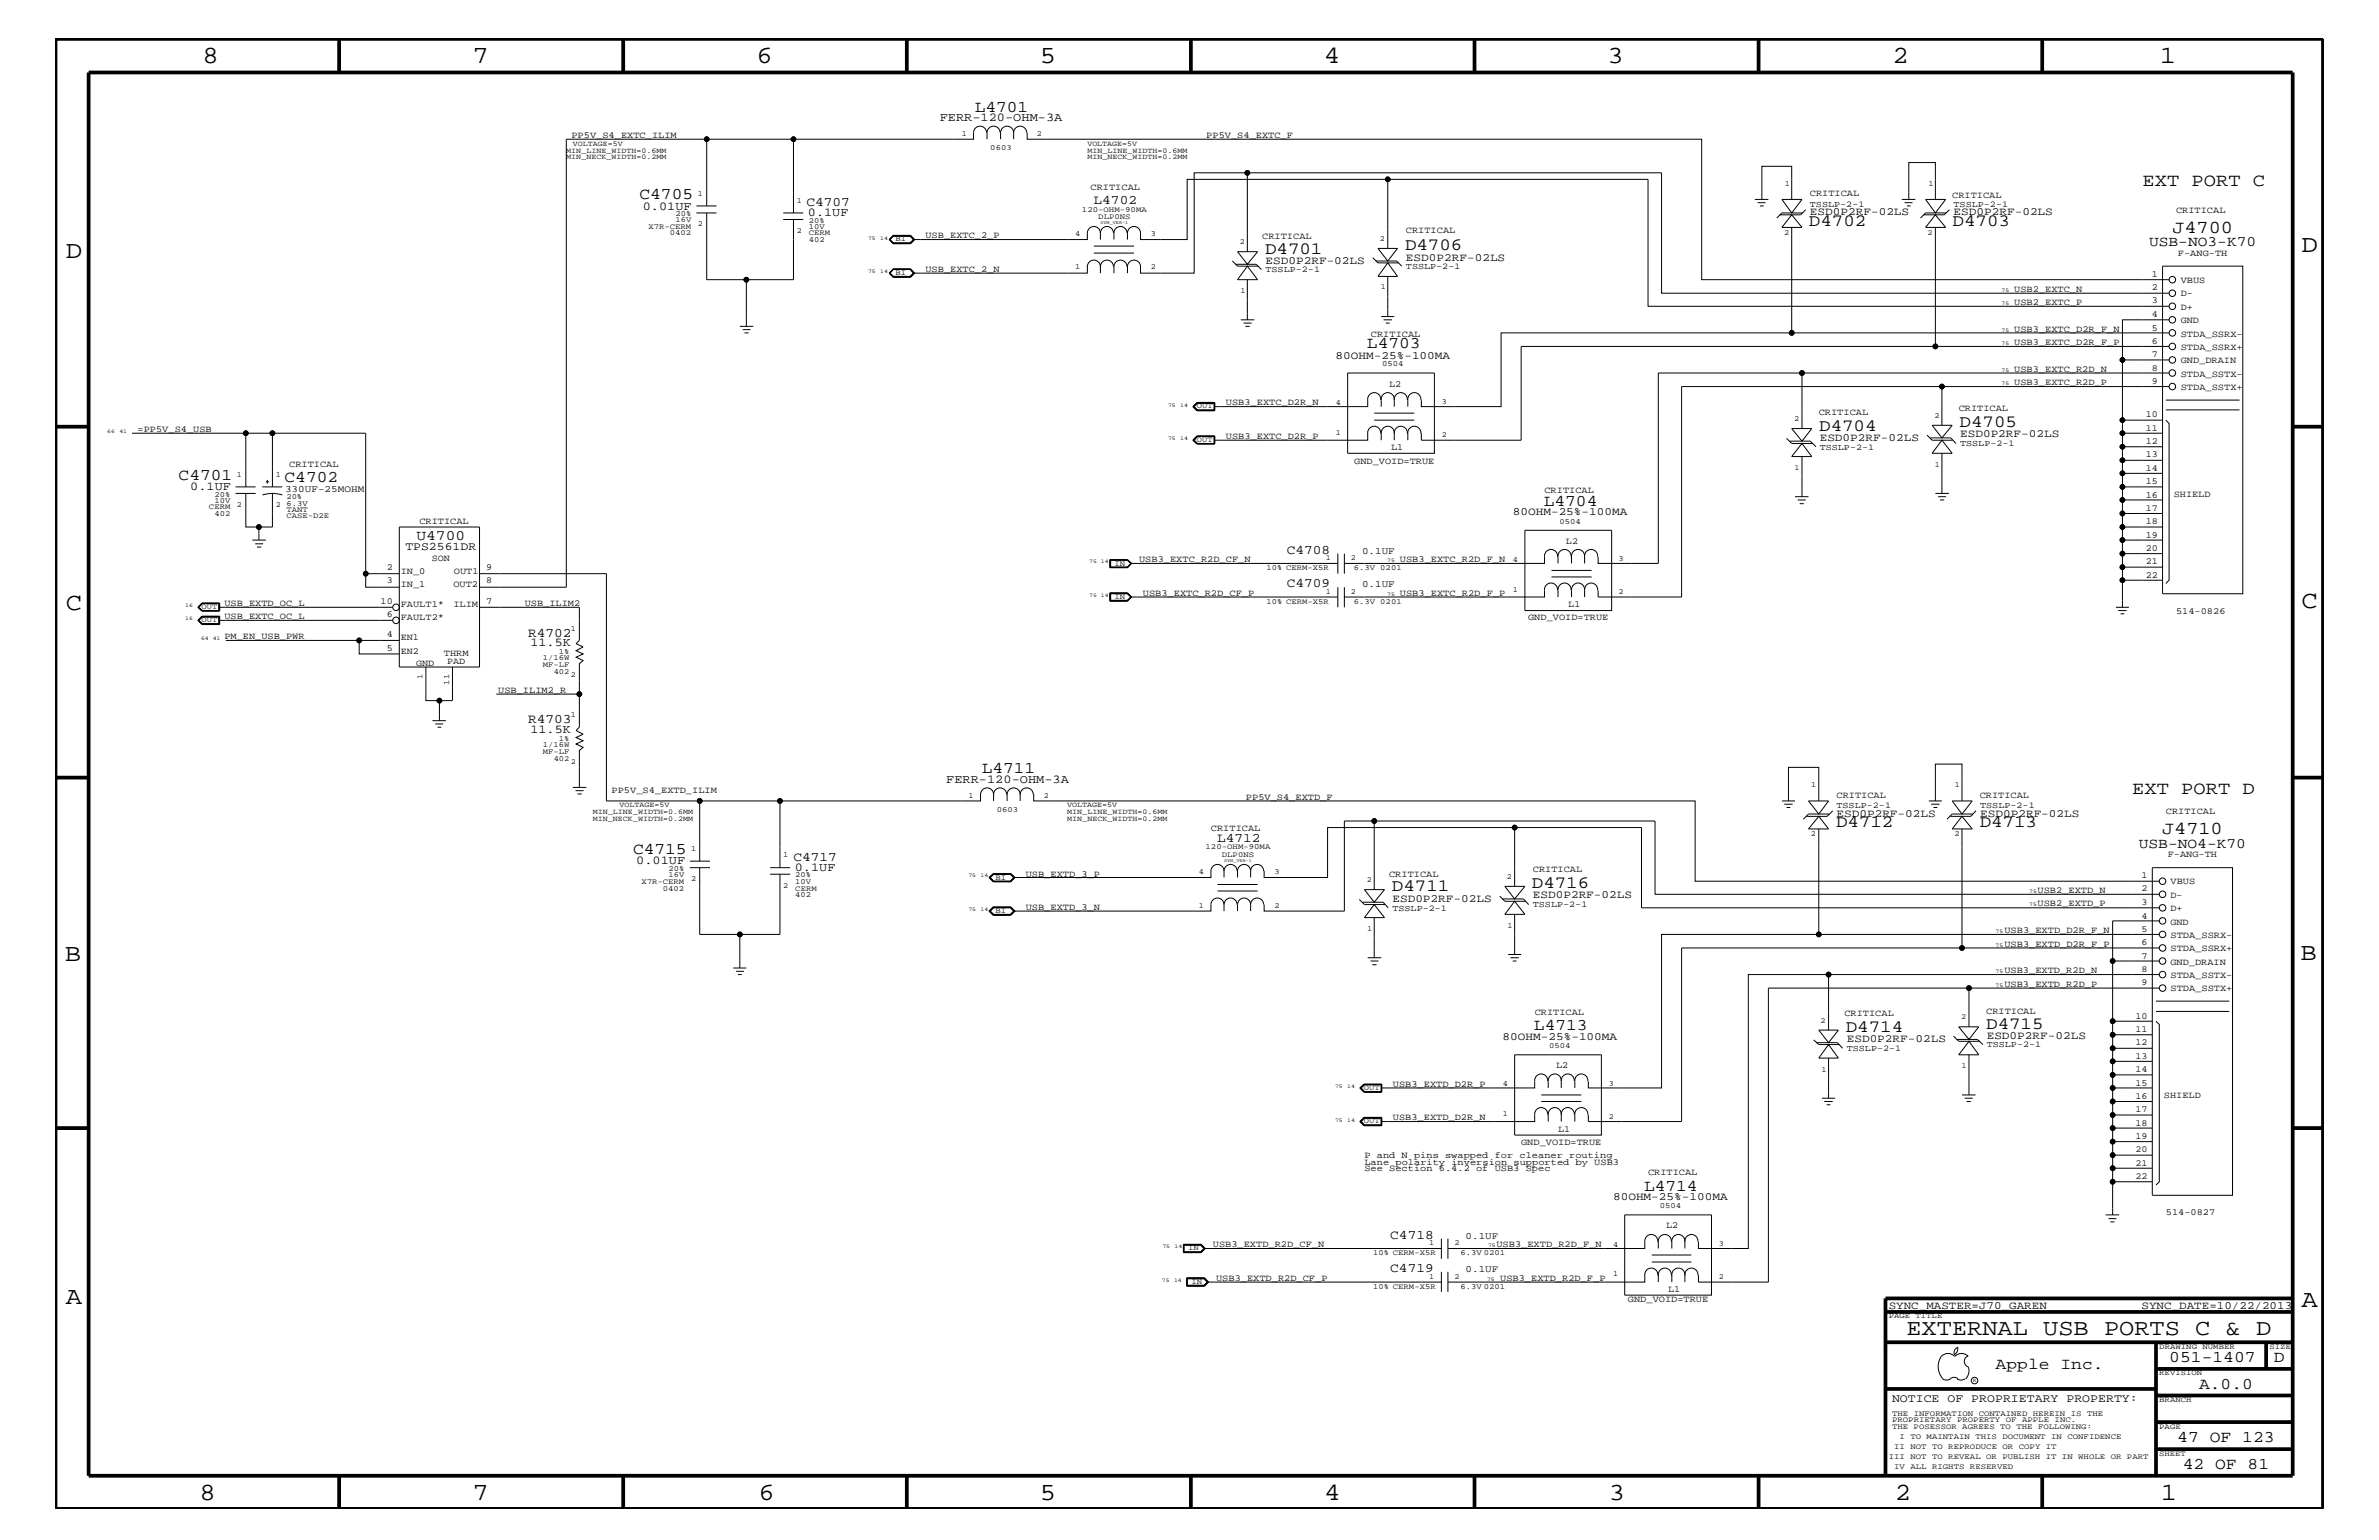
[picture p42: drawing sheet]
<svg xmlns="http://www.w3.org/2000/svg" width="432mm" height="279mm" viewBox="0 0 432 279" stroke-linecap="round" stroke-linejoin="round" font-family="sans-serif">
<defs><g id="words">
<g font-size="4.5">
<text x="36.7" y="11.5">8</text>
<text x="85.8" y="11.5">7</text>
<text x="137.3" y="11.5">6</text>
<text x="188.7" y="11.5">5</text>
<text x="240.3" y="11.5">4</text>
<text x="291.8" y="11.5">3</text>
<text x="343.5" y="11.5">2</text>
<text x="392" y="11.5">1</text>
<text x="11.9" y="46.8">D</text>
<text x="417.7" y="45.7">D</text>
<text x="11.9" y="110.6">C</text>
<text x="417.7" y="110.3">C</text>
<text x="11.8" y="174.3">B</text>
<text x="417.6" y="174.2">B</text>
<text x="11.9" y="236.7">A</text>
<text x="417.7" y="237.1">A</text>
<text x="36.2" y="272.1">8</text>
<text x="85.8" y="272.1">7</text>
<text x="137.7" y="272.1">6</text>
<text x="188.7" y="272.1">5</text>
<text x="240.4" y="272.1">4</text>
<text x="292" y="272.1">3</text>
<text x="343.9" y="272.1">2</text>
<text x="392.2" y="272.1">1</text>
</g>
<text font-size="4.1" x="346" y="242.3">EXTERNAL USB PORTS C &amp; D</text>
<g font-size="3.3">
<text x="388.9" y="33.7">EXT PORT C</text>
<text x="394.3" y="42.3">J4700</text>
<text x="387" y="144">EXT PORT D</text>
<text x="392.4" y="151.3">J4710</text>
</g>
<g font-size="3.1">
<text x="328.3" y="40.9">D4702</text>
<text x="354.4" y="40.9">D4703</text>
<text x="229.6" y="46">D4701</text>
<text x="255" y="45.4">D4706</text>
<text x="355.7" y="77.5">D4705</text>
<text x="330.2" y="78.2">D4704</text>
<text x="333.2" y="150.1">D4712</text>
<text x="359.3" y="150.1">D4713</text>
<text x="252.6" y="161.7">D4711</text>
<text x="278" y="161.1">D4716</text>
<text x="335" y="187.2">D4714</text>
<text x="360.5" y="186.6">D4715</text>
</g>
<g font-size="3">
<text x="176.9" y="20.3">L4701</text>
<text x="116.1" y="36.2">C4705</text>
<text x="248.1" y="63.2">L4703</text>
<text x="32.4" y="87.1">C4701</text>
<text x="51.6" y="87.5">C4702</text>
<text x="280.2" y="91.7">L4704</text>
<text x="178.2" y="140.3">L4711</text>
<text x="114.9" y="155">C4715</text>
<text x="278.4" y="186.9">L4713</text>
<text x="298.4" y="216">L4714</text>
<text x="362.2" y="248.4">Apple Inc.</text>
<text x="393.7" y="247.1">051-1407</text>
<text x="399.2" y="252">A.0.0</text>
<text x="412.7" y="247.1">D</text>
<text x="395.2" y="261.6">47 OF 123</text>
<text x="396.2" y="266.6">42 OF 81</text>
</g>
<g font-size="2.6">
<text x="390.1" y="44.6">USB-NO3-K70</text>
<text x="75.6" y="97.9">U4700</text>
<text x="388.2" y="153.8">USB-NO4-K70</text>
</g>
<g font-size="2.4">
<text x="146.4" y="37.4">C4707</text>
<text x="198.5" y="37">L4702</text>
<text x="233.6" y="100.4">C4708</text>
<text x="233.6" y="106.5">C4709</text>
<text x="95.8" y="115.5">R4702</text>
<text x="95.8" y="131.3">R4703</text>
<text x="220.9" y="152.9">L4712</text>
<text x="144" y="156.2">C4717</text>
<text x="252.3" y="224.7">C4718</text>
<text x="252.3" y="230.7">C4719</text>
</g>
<g font-size="2.2">
<text x="170.6" y="22">FERR-120-OHM-3A</text>
<text x="116.7" y="38">0.01UF</text>
<text x="146.6" y="39.2">0.1UF</text>
<text x="34.5" y="88.9">0.1UF</text>
<text x="96.3" y="117.3">11.5K</text>
<text x="96.3" y="133">11.5K</text>
<text x="171.7" y="142">FERR-120-OHM-3A</text>
<text x="115.5" y="156.8">0.01UF</text>
<text x="144.3" y="158">0.1UF</text>
</g>
<g font-size="2.1">
<text x="73.6" y="99.9">TPS2561DR</text>
<text x="343.4" y="254.4">NOTICE OF PROPRIETARY PROPERTY:</text>
</g>
<g font-size="2">
<text x="328.5" y="39.1">ESD0P2RF-02LS</text>
<text x="354.6" y="39.1">ESD0P2RF-02LS</text>
<text x="229.7" y="47.9">ESD0P2RF-02LS</text>
<text x="255.2" y="47.3">ESD0P2RF-02LS</text>
<text x="242.4" y="65.1">80OHM-25%-100MA</text>
<text x="330.3" y="80">ESD0P2RF-02LS</text>
<text x="355.8" y="79.4">ESD0P2RF-02LS</text>
<text x="274.6" y="93.5">80OHM-25%-100MA</text>
<text x="333.3" y="148.2">ESD0P2RF-02LS</text>
<text x="359.4" y="148.2">ESD0P2RF-02LS</text>
<text x="252.7" y="163.6">ESD0P2RF-02LS</text>
<text x="278.2" y="163">ESD0P2RF-02LS</text>
<text x="272.7" y="188.7">80OHM-25%-100MA</text>
<text x="335.2" y="189.1">ESD0P2RF-02LS</text>
<text x="360.6" y="188.5">ESD0P2RF-02LS</text>
<text x="292.8" y="217.8">80OHM-25%-100MA</text>
<text x="342.8" y="237.4">SYNC_MASTER=J70_GAREN</text>
<text x="388.7" y="237.4">SYNC_DATE=10/22/2013</text>
</g>
<g font-size="1.8">
<text x="51.7" y="89.2">330UF-25MOHM</text>
<text x="247.2" y="100.4">0.1UF</text>
<text x="247.2" y="106.5">0.1UF</text>
<text x="266" y="224.7">0.1UF</text>
<text x="266" y="230.7">0.1UF</text>
</g>
<g font-size="1.7">
<text x="103.7" y="25">PP5V_S4_EXTC_ILIM</text>
<text x="218.9" y="25">PP5V_S4_EXTC_F</text>
<text x="198" y="34.4">CRITICAL</text>
<text x="328.5" y="35.6">CRITICAL</text>
<text x="354.3" y="35.8">CRITICAL</text>
<text x="395" y="38.6">CRITICAL</text>
<text x="168" y="43.2">USB_EXTC_2_P</text>
<text x="229.1" y="43.4">CRITICAL</text>
<text x="255.2" y="42.4">CRITICAL</text>
<text x="395.3" y="46.5">F-ANG-TH</text>
<text x="168" y="49.3">USB_EXTC_2_N</text>
<text x="365.6" y="52.9">USB2_EXTC_N</text>
<text x="390.6" y="52.7">2</text>
<text x="390.6" y="50.2">1</text>
<text x="395.8" y="53.8">D-</text>
<text x="395.8" y="51.3">VBUS</text>
<text x="365.6" y="55.3">USB2_EXTC_P</text>
<text x="390.6" y="57.5">4</text>
<text x="390.6" y="55.1">3</text>
<text x="390.6" y="60">5</text>
<text x="395.8" y="58.6">GND</text>
<text x="395.8" y="56.2">D+</text>
<text x="248.8" y="61.1">CRITICAL</text>
<text x="365.6" y="60.2">USB3_EXTC_D2R_F_N</text>
<text x="365.6" y="62.6">USB3_EXTC_D2R_F_P</text>
<text x="390.6" y="62.3">6</text>
<text x="390.6" y="64.8">7</text>
<text x="395.8" y="63.4">STDA_SSRX+</text>
<text x="395.8" y="65.9">GND_DRAIN</text>
<text x="395.8" y="61.1">STDA_SSRX-</text>
<text x="252.1" y="70.1">L2</text>
<text x="365.6" y="69.9">USB3_EXTC_R2D_P</text>
<text x="365.6" y="67.5">USB3_EXTC_R2D_N</text>
<text x="390.6" y="69.6">9</text>
<text x="390.6" y="67.3">8</text>
<text x="395.8" y="70.7">STDA_SSTX+</text>
<text x="395.8" y="68.4">STDA_SSTX-</text>
<text x="222.5" y="73.5">USB3_EXTC_D2R_N</text>
<text x="330.1" y="75.2">CRITICAL</text>
<text x="355.5" y="74.6">CRITICAL</text>
<text x="389.5" y="75.7">10</text>
<text x="25" y="78.3">=PP5V_S4_USB</text>
<text x="222.5" y="79.6">USB3_EXTC_D2R_P</text>
<text x="252.5" y="81.6">L1</text>
<text x="389.5" y="78.2">11</text>
<text x="389.5" y="80.5">12</text>
<text x="389.5" y="83">13</text>
<text x="52.5" y="84.7">CRITICAL</text>
<text x="245.8" y="84.1">GND_VOID=TRUE</text>
<text x="280.3" y="89.5">CRITICAL</text>
<text x="389.5" y="85.4">14</text>
<text x="389.5" y="87.8">15</text>
<text x="76.1" y="95">CRITICAL</text>
<text x="389.5" y="90.3">16</text>
<text x="389.5" y="92.7">17</text>
<text x="389.5" y="95.1">18</text>
<text x="394.5" y="90.1">SHIELD</text>
<text x="78.4" y="101.8">SON</text>
<text x="284.2" y="98.7">L2</text>
<text x="389.5" y="97.6">19</text>
<text x="389.5" y="99.9">20</text>
<text x="70.2" y="103.5">2</text>
<text x="70.2" y="105.9">3</text>
<text x="72.7" y="104.1">IN_0</text>
<text x="72.7" y="106.5">IN_1</text>
<text x="82.3" y="106.5">OUT2</text>
<text x="82.4" y="104.2">OUT1</text>
<text x="88.2" y="105.9">8</text>
<text x="88.2" y="103.5">9</text>
<text x="206.8" y="102.1">USB3_EXTC_R2D_CF_N</text>
<text x="254.1" y="102.1">USB3_EXTC_R2D_F_N</text>
<text x="389.5" y="102.4">21</text>
<text x="389.5" y="104.8">22</text>
<text x="40.7" y="109.9">USB_EXTD_OC_L</text>
<text x="40.7" y="112.3">USB_EXTC_OC_L</text>
<text x="69.1" y="109.5">10</text>
<text x="70.2" y="112">6</text>
<text x="72.7" y="110.2">FAULT1*</text>
<text x="72.7" y="112.6">FAULT2*</text>
<text x="82.3" y="110.2">ILIM</text>
<text x="88.2" y="109.5">7</text>
<text x="95.2" y="109.9">USB_ILIM2</text>
<text x="207.4" y="108.1">USB3_EXTC_R2D_CF_P</text>
<text x="254.1" y="108.1">USB3_EXTC_R2D_F_P</text>
<text x="277.4" y="112.6">GND_VOID=TRUE</text>
<text x="284.6" y="110.2">L1</text>
<text x="395" y="111.4">514-0826</text>
<text x="40.7" y="115.9">PM_EN_USB_PWR</text>
<text x="70.2" y="118.1">5</text>
<text x="70.2" y="115.6">4</text>
<text x="72.7" y="118.6">EN2</text>
<text x="72.7" y="116.2">EN1</text>
<text x="80.6" y="119">THRM</text>
<text x="75.5" y="120.8">GND</text>
<text x="81.2" y="120.4">PAD</text>
<text x="90.4" y="125.7">USB_ILIM2_R</text>
<text x="111" y="143.9">PP5V_S4_EXTD_ILIM</text>
<text x="226.1" y="145.1">PP5V_S4_EXTD_F</text>
<text x="333.3" y="144.8">CRITICAL</text>
<text x="359.3" y="144.8">CRITICAL</text>
<text x="393.1" y="147.7">CRITICAL</text>
<text x="219.8" y="150.7">CRITICAL</text>
<text x="393.4" y="155.6">F-ANG-TH</text>
<text x="186.2" y="159">USB_EXTD_3_P</text>
<text x="252.1" y="159.1">CRITICAL</text>
<text x="278.2" y="158.2">CRITICAL</text>
<text x="369.8" y="162">USB2_EXTD_N</text>
<text x="388.7" y="161.7">2</text>
<text x="388.7" y="159.4">1</text>
<text x="394" y="160.5">VBUS</text>
<text x="186.2" y="165">USB_EXTD_3_N</text>
<text x="369.8" y="164.5">USB2_EXTD_P</text>
<text x="388.7" y="166.7">4</text>
<text x="388.7" y="164.2">3</text>
<text x="394" y="167.8">GND</text>
<text x="394" y="162.8">D-</text>
<text x="394" y="165.3">D+</text>
<text x="363.8" y="169.3">USB3_EXTD_D2R_F_N</text>
<text x="363.8" y="171.7">USB3_EXTD_D2R_F_P</text>
<text x="388.7" y="171.5">6</text>
<text x="388.7" y="173.9">7</text>
<text x="388.7" y="169">5</text>
<text x="394" y="172.6">STDA_SSRX+</text>
<text x="394" y="170.1">STDA_SSRX-</text>
<text x="363.8" y="176.6">USB3_EXTD_R2D_N</text>
<text x="363.8" y="179">USB3_EXTD_R2D_P</text>
<text x="388.7" y="178.8">9</text>
<text x="388.7" y="176.3">8</text>
<text x="394" y="179.9">STDA_SSTX+</text>
<text x="394" y="177.4">STDA_SSTX-</text>
<text x="394" y="175">GND_DRAIN</text>
<text x="278.6" y="184.1">CRITICAL</text>
<text x="334.8" y="184.3">CRITICAL</text>
<text x="360.5" y="184">CRITICAL</text>
<text x="387.6" y="184.9">10</text>
<text x="387.6" y="187.2">11</text>
<text x="387.6" y="189.7">12</text>
<text x="252.8" y="197.2">USB3_EXTD_D2R_P</text>
<text x="282.4" y="193.7">L2</text>
<text x="387.6" y="194.5">14</text>
<text x="387.6" y="197">15</text>
<text x="387.6" y="192.1">13</text>
<text x="252.8" y="203.2">USB3_EXTD_D2R_N</text>
<text x="387.6" y="199.3">16</text>
<text x="387.6" y="201.8">17</text>
<text x="392.8" y="199.2">SHIELD</text>
<text x="276.1" y="207.7">GND_VOID=TRUE</text>
<text x="282.8" y="205.3">L1</text>
<text x="387.6" y="204.2">18</text>
<text x="387.6" y="206.6">19</text>
<text x="387.6" y="209.1">20</text>
<text x="247.6" y="211.4">Lane polarity inversion supported by USB3</text>
<text x="247.6" y="212.5">See Section 6.4.2 of USB3 Spec</text>
<text x="247.6" y="210.2">P and N pins swapped for cleaner routing</text>
<text x="299.1" y="213.2">CRITICAL</text>
<text x="387.6" y="211.5">21</text>
<text x="387.6" y="213.9">22</text>
<text x="393.1" y="220.4">514-0827</text>
<text x="220.1" y="226.3">USB3_EXTD_R2D_CF_N</text>
<text x="271.6" y="226.3">USB3_EXTD_R2D_F_N</text>
<text x="302.4" y="222.9">L2</text>
<text x="220.7" y="232.4">USB3_EXTD_R2D_CF_P</text>
<text x="272.3" y="232.4">USB3_EXTD_R2D_F_P</text>
<text x="295.5" y="236.2">GND_VOID=TRUE</text>
<text x="302.8" y="234.4">L1</text>
</g>
<g font-size="1.6">
<text x="328.5" y="37.5">TSSLP-2-1</text>
<text x="354.6" y="37.5">TSSLP-2-1</text>
<text x="229.7" y="49.4">TSSLP-2-1</text>
<text x="255.2" y="48.8">TSSLP-2-1</text>
<text x="330.3" y="81.6">TSSLP-2-1</text>
<text x="355.8" y="80.9">TSSLP-2-1</text>
<text x="333.3" y="146.7">TSSLP-2-1</text>
<text x="359.4" y="146.7">TSSLP-2-1</text>
<text x="252.7" y="165.2">TSSLP-2-1</text>
<text x="278.2" y="164.5">TSSLP-2-1</text>
<text x="335.2" y="190.6">TSSLP-2-1</text>
<text x="360.6" y="190">TSSLP-2-1</text>
</g>
<g font-size="1.4">
<text x="102.8" y="27.7">MIN_LINE_WIDTH=0.6MM</text>
<text x="102.8" y="28.9">MIN_NECK_WIDTH=0.2MM</text>
<text x="104" y="26.5">VOLTAGE=5V</text>
<text x="174.6" y="24.7">1</text>
<text x="179.7" y="27.2">0603</text>
<text x="188.2" y="24.7">2</text>
<text x="197.4" y="26.5">VOLTAGE=5V</text>
<text x="197.4" y="27.7">MIN_LINE_WIDTH=0.6MM</text>
<text x="197.4" y="28.9">MIN_NECK_WIDTH=0.2MM</text>
<text x="126.7" y="35.6">1</text>
<text x="323.9" y="33.7">1</text>
<text x="350" y="33.7">1</text>
<text x="117.7" y="41.5">X7R-CERM</text>
<text x="122.6" y="39.2">20%</text>
<text x="122.6" y="40.3">16V</text>
<text x="126.7" y="41">2</text>
<text x="144.6" y="36.8">1</text>
<text x="146.8" y="41.5">10V</text>
<text x="146.8" y="40.4">20%</text>
<text x="196.4" y="38.4">120-OHM-90MA</text>
<text x="199.3" y="39.7">DLP0NS</text>
<text x="121.6" y="42.7">0402</text>
<text x="144.6" y="42.3">2</text>
<text x="146.8" y="44">402</text>
<text x="146.8" y="42.7">CERM</text>
<text x="162.6" y="43.8">BI</text>
<text x="195.2" y="42.9">4</text>
<text x="208.9" y="42.9">3</text>
<text x="225" y="44.3">2</text>
<text x="250.4" y="43.7">2</text>
<text x="323.8" y="42.6">2</text>
<text x="349.8" y="42.6">2</text>
<text x="162.6" y="49.9">BI</text>
<text x="195.2" y="48.9">1</text>
<text x="208.9" y="48.9">2</text>
<text x="225.1" y="53.2">1</text>
<text x="250.6" y="52.5">1</text>
<text x="250.9" y="66.5">0504</text>
<text x="217.3" y="74.1">OUT</text>
<text x="242.5" y="73.4">4</text>
<text x="261.7" y="73.3">3</text>
<text x="325.6" y="76.4">2</text>
<text x="351.1" y="75.8">2</text>
<text x="217.3" y="80.2">OUT</text>
<text x="242.5" y="78.9">1</text>
<text x="261.7" y="79.4">2</text>
<text x="43" y="86.5">1</text>
<text x="50" y="86.5">1</text>
<text x="325.7" y="85.3">1</text>
<text x="351.2" y="84.7">1</text>
<text x="37.9" y="92.4">CERM</text>
<text x="38.9" y="93.7">402</text>
<text x="38.9" y="90.1">20%</text>
<text x="38.9" y="91.2">10V</text>
<text x="43" y="92">2</text>
<text x="50" y="92">2</text>
<text x="52" y="91.7">6.3V</text>
<text x="52" y="94">CASE-D2E</text>
<text x="52" y="92.8">TANT</text>
<text x="52" y="90.5">20%</text>
<text x="283" y="95">0504</text>
<text x="240.6" y="101.6">1</text>
<text x="245.2" y="101.6">2</text>
<text x="274.6" y="101.9">4</text>
<text x="293.8" y="101.8">3</text>
<text x="202.3" y="102.6">IN</text>
<text x="229.9" y="103.5">10% CERM-X5R</text>
<text x="240.6" y="107.7">1</text>
<text x="245.2" y="107.7">2</text>
<text x="245.7" y="103.5">6.3V 0201</text>
<text x="274.6" y="107.4">1</text>
<text x="293.8" y="107.8">2</text>
<text x="36.6" y="110.5">OUT</text>
<text x="36.6" y="112.9">OUT</text>
<text x="202.3" y="108.7">IN</text>
<text x="229.9" y="109.5">10% CERM-X5R</text>
<text x="245.7" y="109.5">6.3V 0201</text>
<text x="98.6" y="119.8">1/16W</text>
<text x="101.4" y="118.6">1%</text>
<text x="103.6" y="114.4">1</text>
<text x="76.7" y="123.2" transform="rotate(-90 76.7 123.2)">1</text>
<text x="81.5" y="124.2" transform="rotate(-90 81.5 124.2)">11</text>
<text x="98.6" y="121">MF-LF</text>
<text x="100.5" y="122.3">402</text>
<text x="103.6" y="122.9">2</text>
<text x="103.6" y="130.2">1</text>
<text x="98.6" y="136.8">MF-LF</text>
<text x="98.6" y="135.6">1/16W</text>
<text x="101.4" y="134.4">1%</text>
<text x="100.5" y="138">402</text>
<text x="103.6" y="138.6">2</text>
<text x="328.8" y="142.9">1</text>
<text x="354.8" y="142.9">1</text>
<text x="107.6" y="149">MIN_NECK_WIDTH=0.2MM</text>
<text x="107.6" y="147.7">MIN_LINE_WIDTH=0.6MM</text>
<text x="112.4" y="146.5">VOLTAGE=5V</text>
<text x="175.8" y="144.7">1</text>
<text x="180.9" y="147.3">0603</text>
<text x="189.5" y="144.7">2</text>
<text x="193.7" y="146.5">VOLTAGE=5V</text>
<text x="193.7" y="149">MIN_NECK_WIDTH=0.2MM</text>
<text x="193.7" y="147.7">MIN_LINE_WIDTH=0.6MM</text>
<text x="125.5" y="154.4">1</text>
<text x="142.2" y="155.6">1</text>
<text x="218.8" y="154.1">120-OHM-90MA</text>
<text x="221.8" y="155.5">DLP0NS</text>
<text x="328.7" y="151.8">2</text>
<text x="354.8" y="151.8">2</text>
<text x="116.4" y="160.3">X7R-CERM</text>
<text x="120.3" y="161.6">0402</text>
<text x="121.3" y="158">20%</text>
<text x="121.3" y="159.1">16V</text>
<text x="125.5" y="159.9">2</text>
<text x="142.2" y="161.1">2</text>
<text x="144.4" y="161.6">CERM</text>
<text x="144.4" y="160.3">10V</text>
<text x="144.4" y="159.2">20%</text>
<text x="180.7" y="159.6">BI</text>
<text x="217.6" y="158.6">4</text>
<text x="231.3" y="158.6">3</text>
<text x="248.1" y="160">2</text>
<text x="273.5" y="159.5">2</text>
<text x="144.4" y="162.8">402</text>
<text x="180.7" y="165.6">BI</text>
<text x="217.6" y="164.7">1</text>
<text x="231.3" y="164.7">2</text>
<text x="248.2" y="168.9">1</text>
<text x="273.6" y="168.3">1</text>
<text x="330.5" y="185.5">2</text>
<text x="355.9" y="184.9">2</text>
<text x="281.2" y="190.2">0504</text>
<text x="247.6" y="197.8">OUT</text>
<text x="272.8" y="197">4</text>
<text x="292" y="197">3</text>
<text x="330.6" y="194.4">1</text>
<text x="356" y="193.7">1</text>
<text x="247.6" y="203.8">OUT</text>
<text x="272.8" y="202.6">1</text>
<text x="292" y="203">2</text>
<text x="301.2" y="219.2">0504</text>
<text x="215.6" y="226.9">IN</text>
<text x="249.3" y="227.7">10% CERM-X5R</text>
<text x="259.4" y="225.9">1</text>
<text x="264" y="225.9">2</text>
<text x="265.1" y="227.7">6.3V 0201</text>
<text x="292.8" y="226.2">4</text>
<text x="312" y="226">3</text>
<text x="216.2" y="232.9">IN</text>
<text x="249.3" y="233.8">10% CERM-X5R</text>
<text x="259.4" y="232">1</text>
<text x="264" y="232">2</text>
<text x="265.1" y="233.8">6.3V 0201</text>
<text x="292.8" y="231.6">1</text>
<text x="312" y="232.1">2</text>
<text x="342.8" y="239.2">PAGE TITLE</text>
<text x="391.9" y="244.7">DRAWING NUMBER</text>
<text x="411.9" y="244.7">SIZE</text>
<text x="391.9" y="249.5">REVISION</text>
<text x="343.4" y="256.8">THE INFORMATION CONTAINED HEREIN IS THE</text>
<text x="391.9" y="254.4">BRANCH</text>
<text x="343.4" y="258">PROPRIETARY PROPERTY OF APPLE INC.</text>
<text x="343.4" y="259.3">THE POSESSOR AGREES TO THE FOLLOWING:</text>
<text x="343.8" y="262.9">II NOT TO REPRODUCE OR COPY IT</text>
<text x="344.8" y="261.1">I TO MAINTAIN THIS DOCUMENT IN CONFIDENCE</text>
<text x="391.9" y="259.3">PAGE</text>
<text x="342.8" y="264.7">III NOT TO REVEAL OR PUBLISH IT IN WHOLE OR PART</text>
<text x="343.8" y="266.6">IV ALL RIGHTS RESERVED</text>
<text x="391.9" y="264.1">SHEET</text>
</g>
<g font-size="1">
<text x="157.6" y="43.5">75</text>
<text x="159.8" y="43.5">14</text>
<text x="157.6" y="49.6">75</text>
<text x="159.8" y="49.6">14</text>
<text x="363.3" y="52.9">75</text>
<text x="363.3" y="55.3">75</text>
<text x="363.3" y="60.2">75</text>
<text x="363.3" y="62.6">75</text>
<text x="363.3" y="69.9">75</text>
<text x="363.3" y="67.5">75</text>
<text x="212" y="73.8">75</text>
<text x="214.2" y="73.8">14</text>
<text x="19.5" y="78.6">66</text>
<text x="21.7" y="78.6">41</text>
<text x="212" y="79.9">75</text>
<text x="214.2" y="79.9">14</text>
<text x="197.7" y="102.2">75 14</text>
<text x="251.8" y="102.1">75</text>
<text x="33.6" y="110.2">16</text>
<text x="33.6" y="112.6">16</text>
<text x="197.7" y="108.3">75 14</text>
<text x="251.8" y="108.1">75</text>
<text x="36.5" y="116.2">64 41</text>
<text x="175.8" y="159.2">75</text>
<text x="178" y="159.2">14</text>
<text x="368.3" y="162">75</text>
<text x="175.8" y="165.3">75</text>
<text x="178" y="165.3">14</text>
<text x="368.3" y="164.5">75</text>
<text x="362.2" y="169.3">75</text>
<text x="362.2" y="171.7">75</text>
<text x="362.2" y="176.6">75</text>
<text x="362.2" y="179">75</text>
<text x="242.3" y="197.4">75</text>
<text x="244.5" y="197.4">14</text>
<text x="242.3" y="203.5">75</text>
<text x="244.5" y="203.5">14</text>
<text x="211" y="226.5">75</text>
<text x="213.2" y="226.5">14</text>
<text x="270.1" y="226.3">75</text>
<text x="210.9" y="232.6">75</text>
<text x="213.1" y="232.6">14</text>
<text x="269.9" y="232.4">75</text>
<text x="358.1" y="250.7">R</text>
</g>
<g font-size=".8">
<text x="199.7" y="40.6">SYM_VER-1</text>
<text x="222.2" y="156.3">SYM_VER-1</text>
</g>
</g></defs>
<g fill="none" stroke="#000" stroke-width=".18">
<path d="M126.4 37.4h3.6M126.4 38.6h3.6M128.3 38.6v12.1h15.7v-10.9M128.3 25.3h-25.5v81.2h-15.8M142.2 38.6h3.6M142.2 39.8h3.6M144 25.3h-15.7v12.1M179.1 24.1a1.19 1.19 0 0 0-1.2-1.2 1.19 1.19 0 0 0-1.2 1.2v1.2h-32.7v13.3M181.5 24.1a1.19 1.19 0 0 0-1.2-1.2 1.19 1.19 0 0 0-1.1 1.2v1.2M184 24.1a1.19 1.19 0 0 0-1.2-1.2 1.19 1.19 0 0 0-1.2 1.2v1.2M184 24.1a1.19 1.19 0 0 1 1.2-1.2 1.19 1.19 0 0 1 1.2 1.2M184 24.1v1.2"/>
<path d="M186.4 24.1v1.2h122.5v25.4h84.8M226.4 31.4h-9.7v18.2h-9.7v-1.3M251.9 32.5h-36.4v11h-8.5v-1.2a1.19 1.19 0 0 0-1.2-1.2 1.19 1.19 0 0 0-1.2 1.2v1.2M318.5 36.2h2.5M319 36.8h1.5M319.4 37.4h.7M319.8 36.2v-6h5.4v6M323.4 36.2h3.7l-1.9 2.4zM325.2 39l1.9 2.3h-3.7zM327.2 38.6h-3.8l-.9 1M327.7 38l-.9 1h-3.8M345.2 36.2h2.4"/>
<path d="M345.7 36.8h1.4M346.1 37.4h.7M346.5 36.2v-6.7h4.8v6.7M349.5 36.2h3.6l-1.8 2.4zM351.3 39l1.8 2.3h-3.6zM353.2 38.6h-3.7l-.9 1M353.8 38l-.9 1h-3.8M134.3 59.2h2.4M134.8 59.8h1.4M135.5 50.7v8.5M161.4 43.5l.7-.8h3.2l.7 .8-.7 .7h-3.2zM161.4 49.6l.7-.8h3.2l.7 .8-.7 .7h-3.2z"/>
<path d="M161.5 49.6l.6-.7h3.2l.6 .7-.6 .6h-3.2zM161.5 43.5l.6-.6h3.1l.6 .6-.6 .6h-3.1zM162.1 48.9h3.1l.6 .7-.6 .6h-3.1l-.6-.6zM165.3 42.8h-3.2l-.6 .7 .6 .6h3.2M165.3 42.8l.6 .7-.6 .6M165.3 48.8h-3.2l-.6 .8M165.3 48.8l.6 .8-.6 .6h-3.2l-.6-.6M197.4 48.3v1.3h-31.6M197.4 48.4a1.19 1.19 0 0 1 1.1-1.2 1.19 1.19 0 0 1 1.2 1.2 1.19 1.19 0 0 1 1.2-1.2 1.19 1.19 0 0 1 1.2 1.2M198.5 44.6h7.3M198.5 45.9h7.3M199.7 42.3a1.19 1.19 0 0 0-1.2-1.2 1.19 1.19 0 0 0-1.1 1.2v1.2h-31.6"/>
<path d="M199.7 42.3a1.19 1.19 0 0 1 1.2-1.2 1.19 1.19 0 0 1 1.2 1.2M199.7 42.3v1.2M199.7 48.3v1.3M202.2 48.4a1.19 1.19 0 0 1 1.2-1.2 1.19 1.19 0 0 1 1.2 1.2M202.2 48.3v1.3M204.6 42.3a1.19 1.19 0 0 0-1.2-1.2 1.19 1.19 0 0 0-1.2 1.2v1.2M204.6 48.4a1.19 1.19 0 0 1 1.2-1.2 1.19 1.19 0 0 1 1.2 1.2M204.6 48.3v1.3M223.7 47.4l.9 .9h3.7M224.3 47.9h3.7l.9 1M224.6 45.7h3.7l-1.9 2.2zM225.2 58h2.5"/>
<path d="M225.7 58.6h1.5M226.1 59.2h.7M226.4 48.3l1.9 2.4h-3.7zM226.4 45.7v-14.3h75.2v21.8h92.1M226.4 50.7v7.3M249.2 46.8l.9 .9h3.7M249.7 47.4h3.8l.9 .9M250.1 45.1h3.6l-1.8 2.3zM250.7 57.4h2.4M251.1 58h1.5M251.5 58.6h.7M251.9 47.7l1.8 2.5h-3.6z"/>
<path d="M251.9 45.1v-12.6h47.2v23.1h94.6M251.9 50.2v7.2M325.2 41.3v19.1M351.3 41.3v21.6h42.4M392.5 48.3h14.6v59.4h-14.6zM393.7 58h-8.5v7.3M24 78.6h20.6M49.4 78.6h-4.8v9.7M135.1 60.4h.8M216.5 73.8l.8-.8h3.2v1.5h-3.2zM217.3 79.1h3.2v1.4h-3.2M217.3 79.1l-.8 .8 .8 .6"/>
<path d="M217.3 79.1l-.7 .8 .7 .6M217.3 79.2h3.1v1.3h-3.1M217.3 79.2l-.6 .7 .6 .6M217.3 73.1l-.6 .7 .6 .7M220.4 73.1v1.4M220.4 73.2h-3.1l-.6 .6 .6 .6h3.1M220.5 73.1h-3.2l-.7 .7 .7 .7h3.2M244.6 67.7h15.8v14.5h-15.8zM248.2 72.6v1.2h-27.8M248.2 78.6v1.3h-27.8M248.3 78.7a1.19 1.19 0 0 1 1.1-1.4 1.19 1.19 0 0 1 1.2 1.4M248.3 72.6a1.19 1.19 0 0 1 1.1-1.4 1.19 1.19 0 0 1 1.2 1.4"/>
<path d="M249.4 75h7.3M249.4 76.2h7.3M250.7 72.6v1.2M250.7 78.6v1.3M250.7 72.6a1.19 1.19 0 0 1 1.2-1.4 1.19 1.19 0 0 1 1.2 1.4 1.19 1.19 0 0 1 1.1-1.4 1.19 1.19 0 0 1 1.2 1.4M250.7 78.7a1.19 1.19 0 0 1 1.2-1.4 1.19 1.19 0 0 1 1.2 1.4 1.19 1.19 0 0 1 1.2-1.4 1.19 1.19 0 0 1 1.1 1.4M253.1 72.6v1.2M253.1 78.6v1.3M255.5 72.6v1.2M255.5 78.6v1.3M255.5 72.6a1.19 1.19 0 0 1 1.2-1.4 1.19 1.19 0 0 1 1.2 1.4M255.5 78.7a1.19 1.19 0 0 1 1.2-1.4 1.19 1.19 0 0 1 1.2 1.4"/>
<path d="M324.3 79.5l.9 1h3.8M325.2 77.8h3.6l-1.7 2.2zM327.1 67.7h-26.1v34.5h-10.9v-1.2M349.8 78.9l.9 1h3.7M350.4 79.4h3.7l.9 1.1M350.7 77.2h3.6l-1.8 2.2zM351.3 62.9h-75.2v17h-18.1v-1.3M352.5 79.9l1.8 2.3h-3.6zM352.5 70.1h-47.3v38.2h-15.1v-1.2M392.5 78.6h-7.3v2.5h7.3M392.5 76.2h-7.3v2.4M393.1 76.2l.6 .6v28.5l-.6 .6"/>
<path d="M393.1 74.4h13.4M393.1 72.6h13.4M393.7 60.4h-121.2v13.4h-14.5v-1.2M393.7 65.3h-8.5v10.9M393.7 67.7h-66.6v10.1M393.7 70.1h-41.2v7.1M42.8 88.3h3.6M42.8 89.5h3.6M44.6 89.5v6.1h2.4v2.4M45.8 98h2.5M46.3 98.7h1.5M46.7 99.3h.7"/>
<path d="M47.6 88.3h3.6M47.6 89.8a5.8 5.8 0 0 1 3.7 0M48.3 87.4h.6M48.5 87.1v.6M49.4 88.3v-9.7h17v25.5M49.4 89.5v6.1h-2.4M72.5 95.6h14.5v25.4h-14.5zM276.8 96.2h15.7v14.6h-15.7zM324.9 80h3.7l1 1.1M325.8 90.1h2.5M326.3 90.7h1.4M326.6 91.4h.8"/>
<path d="M327.1 80.5l1.7 2.3h-3.6zM327.1 82.8v7.3M351.3 89.5h2.4M351.8 90.1h1.4M352.1 90.7h.8M352.5 82.2v7.3M385.2 81.1v2.4M385.2 85.9v2.4M385.2 90.7v2.5M385.2 95.6v2.4M392.5 98h-7.3v2.4h7.3M392.5 93.2h-7.3v2.4h7.3"/>
<path d="M392.5 88.3h-7.3v2.4h7.3M392.5 83.5h-7.3v2.4h7.3M36 110.2l.7 .6h3.1M36 110.2l.7 .7M36 112.6l.7-.7h3.1v1.3h-3.1zM36.1 112.6l.6-.6h3v1.1h-3zM36.7 109.4h3.2v1.5h-3.2M36.7 111.8h3.2v1.5h-3.2l-.8-.7zM36.7 109.4l-.8 .8 .8 .7M36.7 109.4l-.7 .8M36.7 109.5l-.6 .7 .6 .6M39.7 110.2h31.6"/>
<path d="M39.7 112.6h31.6M39.7 109.5v1.3M39.8 109.4v1.5M39.8 109.5h-3.1l-.7 .7M41 116.2h31.5M65.2 116.2v2.4h7.3M72.5 104.1h-6.1v2.4h6.1M87 110.2h18.2v6l-.6 .6 1.2 .6-1.2 .7 1.2 .5-1.2 .6 1.2 .6-.6 .6v11.5l-.6 .6 1.2 .7-1.2 .6 1.2 .6-1.2 .6 1.2 .6-.6 .6v6.7M87 104.1h23.1v41.2h16.9M201.4 107.6h3.2l.8 .7-.8 .8h-3.2zM201.5 107.6h3.1l.7 .7-.7 .7h-3.1zM201.5 101.5v1.5"/>
<path d="M201.5 102.9h3.1M201.5 101.6h3.1M201.6 107.7h3l.6 .6-.6 .6h-3zM201.6 101.6v1.3M204.6 101.5h-3.2v1.5h3.2M204.6 101.5l.8 .7-.8 .8M204.6 101.5l.7 .7M204.6 101.6l.7 .6M204.6 101.6l.6 .6M205.2 108.3h37.6M205.2 102.2h37.6M205.2 102.2l-.6 .7"/>
<path d="M205.3 102.2l-.7 .7M205.3 102.2l-.7 .8M242.8 100.4v3.7M242.8 106.5v3.7M244 100.4v3.7M244 106.5v3.7M280.3 101v1.2h-36.3M280.3 107.1v1.2h-36.3M280.3 107.1a1.19 1.19 0 0 1 1.2-1.3 1.19 1.19 0 0 1 1.2 1.3M280.3 101a1.19 1.19 0 0 1 1.2-1.3 1.19 1.19 0 0 1 1.2 1.3M281.6 103.5h7.3M281.6 104.7h7.3"/>
<path d="M282.8 101v1.2M282.8 107.1v1.2M282.8 101a1.19 1.19 0 0 1 1.2-1.3 1.19 1.19 0 0 1 1.1 1.3M282.8 107.1a1.19 1.19 0 0 1 1.2-1.3 1.19 1.19 0 0 1 1.1 1.3M285.2 101v1.2M285.2 107.1v1.2M285.3 101a1.19 1.19 0 0 1 1.1-1.3 1.19 1.19 0 0 1 1.2 1.3M285.3 107.1a1.19 1.19 0 0 1 1.1-1.3 1.19 1.19 0 0 1 1.2 1.3M287.6 101v1.2M287.6 107.1v1.2M287.6 101a1.19 1.19 0 0 1 1.2-1.3 1.19 1.19 0 0 1 1.2 1.3M287.6 107.1a1.19 1.19 0 0 1 1.2-1.3 1.19 1.19 0 0 1 1.2 1.3"/>
<path d="M384 110.2h2.4M384.5 110.8h1.5M384.9 111.4h.7M385.2 100.4v2.5M385.2 105.3v4.9M392.5 102.9h-7.3v2.4h7.3M77.3 121v6.1h2.5M78.5 130.8h2.4M79 131.3h1.4M79.4 131.9h.7M79.8 127.1v3.7M82.1 121v6.1h-2.3"/>
<path d="M90.1 125.9h15.1M104 142.9h2.4M104.5 143.5h1.4M104.8 144h.8M125.2 157.4h3.7M125.2 156.2h3.7M127 157.4v12.1h14.6v-10.9M139.8 158.6h3.6M139.8 157.4h3.6M141.6 145.3h-14.6v10.9M178 144v1.3h-36.4v12.1M178 144.1a1.19 1.19 0 0 1 1.2-1.2 1.19 1.19 0 0 1 1.1 1.2 1.19 1.19 0 0 1 1.2-1.2 1.19 1.19 0 0 1 1.2 1.2"/>
<path d="M180.3 144v1.3M182.8 144.1a1.19 1.19 0 0 1 1.2-1.2 1.19 1.19 0 0 1 1.2 1.2 1.19 1.19 0 0 1 1.2-1.2 1.19 1.19 0 0 1 1.1 1.2M182.8 144v1.3M183.4 158.6h-3.1l-.6 .6 .6 .7h3.1M183.4 158.6l.7 .6-.7 .7M183.4 158.6l.6 .6-.6 .7M183.5 158.5h-3.2l-.7 .7 .7 .8h3.2M183.5 158.5h-3.2l-.8 .7 .8 .8h3.2M183.5 158.5l.7 .7-.7 .8M185.2 144v1.3M187.6 144v1.3h120.1v14.6h84.2M222.2 158a1.19 1.19 0 0 0-1.2-1.2 1.19 1.19 0 0 0-1.2 1.2v1.2h-35.8"/>
<path d="M222.2 158a1.19 1.19 0 0 1 1.2-1.2 1.19 1.19 0 0 1 1.1 1.2M222.2 158v1.2M227 158a1.19 1.19 0 0 1 1.2-1.2 1.19 1.19 0 0 1 1.2 1.2M227 158a1.19 1.19 0 0 0-1.2-1.2 1.19 1.19 0 0 0-1.2 1.2v1.2M227 158v1.2M229.4 158v1.2h11.6v-9.1h33.9v10.7M249.4 149h-5.4v16.3h-14.6v-1.2M274.9 150.1h23v14.6h94M323.4 145.3h2.4M323.9 145.9h1.5M324.3 146.5h.7M324.6 145.3v-6.1h5.5v6.1"/>
<path d="M328.3 145.3h3.6l-1.8 2.4zM330.1 148.1l1.8 2.3h-3.6zM330.1 150.4v19.1h61.8M332 147.7h-3.7l-1 .9M332.7 147.1l-1.1 1h-3.7M350.1 145.3h2.4M350.5 145.9h1.5M350.9 146.5h.7M351.3 145.3v-6.7h4.8v6.7M354.3 145.3h3.7l-1.9 2.4zM356.1 148.1l1.9 2.3h-3.7zM356.1 150.4v21.6h35.8"/>
<path d="M358.1 147.7h-3.8l-.9 .9M358.6 147.1l-.9 1h-3.7M390.7 157.4h14.5v59.5h-14.5zM133.1 175.6h2.4M133.6 176.2h1.4M133.9 176.8h.7M134.3 169.5v6.1M179.5 165.3l.8-.8h3.2l.7 .8-.7 .8h-3.2zM179.6 165.3l.7-.7h3.2l.7 .7-.7 .7h-3.2zM179.7 165.3l.6-.7h3.1l.7 .7-.7 .7h-3.1zM180.3 164.7h3.1l.6 .6-.6 .6h-3.1l-.6-.6zM221 160.5h7.3"/>
<path d="M221 161.7h7.3M222.2 164.1a1.19 1.19 0 0 0-1.2-1.2 1.19 1.19 0 0 0-1.2 1.2v1.2h-35.8M222.2 164.1a1.19 1.19 0 0 1 1.2-1.2 1.19 1.19 0 0 1 1.1 1.2M222.2 164.1v1.2M227 164.1a1.19 1.19 0 0 0-1.2-1.2 1.19 1.19 0 0 0-1.2 1.2v1.2M227 164.1a1.19 1.19 0 0 1 1.2-1.2 1.19 1.19 0 0 1 1.2 1.2M227 164.1v1.2M246.7 163.2l1 .9h3.7M247.3 163.7h3.7l1 1M247.7 161.4h3.6l-1.9 2.3zM248.2 173.8h2.5M248.8 174.4h1.4"/>
<path d="M249.1 175h.8M249.4 164.1l1.9 2.4h-3.6zM249.4 161.4v-12.4h51v13.2h91.5M249.4 166.5v7.3M272.2 162.6l.9 .9h3.8M272.7 163.1h3.8l1 1M273.1 160.8h3.7l-1.9 2.3zM273.7 173.2h2.4M274.2 173.8h1.5M274.6 174.4h.7M274.9 163.5l1.9 2.4h-3.7zM274.9 165.9v7.3"/>
<path d="M330.1 169.5h-28.5v27.9h-13.3v-1.2M331.9 176.8v10.1M356.1 172h-50.9v31.5h-16.9v-1.2M357.4 179.3v7M391.9 176.8h-74.6v49.7h-9v-1.2M391.9 174.4h-8.4v10.9M391.9 179.3h-70.9v53.3h-12.7v-1.3M391.9 167.1h-8.4v7.3M247.6 196.7h3.2v1.4h-3.2M247.6 196.7l-.8 .7 .8 .7M247.6 196.7l-.7 .7 .7 .7M247.7 196.8h3v1.3h-3"/>
<path d="M247.7 196.8l-.7 .6 .7 .7M247.7 196.8l-.6 .6 .6 .7M274.9 191.4h15.8v14.5h-15.8zM278.6 196.2v1.2h-27.9M278.6 196.2a1.19 1.19 0 0 1 1.1-1.4 1.19 1.19 0 0 1 1.2 1.4M279.7 198.7h7.3M279.7 199.8h7.3M281 196.2v1.2M281 196.2a1.19 1.19 0 0 1 1.2-1.4 1.19 1.19 0 0 1 1.2 1.4 1.19 1.19 0 0 1 1.2-1.4 1.19 1.19 0 0 1 1.1 1.4M283.4 196.2v1.2M285.8 196.2v1.2M285.8 196.2a1.19 1.19 0 0 1 1.2-1.4 1.19 1.19 0 0 1 1.2 1.4"/>
<path d="M329.2 188.7l.9 .8h3.7M329.7 189.2h3.8l.9 1M330.1 186.9h3.6l-1.8 2.3zM330.7 199.2h2.4M331.1 199.8h1.6M331.9 189.5l1.8 2.5h-3.6zM331.9 192v7.2M354.6 188l.9 .9h3.8M355.2 188.6h3.7l1 .9M355.5 186.3h3.7l-1.8 2.3zM356.1 198.7h2.5M356.6 199.2h1.5"/>
<path d="M357 199.8h.7M357.4 188.9l1.8 2.5h-3.7zM357.4 191.4v7.3M383.5 190.2v2.4M383.5 195v2.4M383.5 199.8v2.5M390.7 197.4h-7.2v2.4h7.2M390.7 192.6h-7.2v2.4h7.2M390.7 187.7h-7.2v2.5h7.2M390.7 185.3h-7.2v2.4M391.3 185.3l.6 .6v28.5l-.6 .6M391.3 181.6h13.3"/>
<path d="M391.3 183.5h13.3M246.8 203.5l.8-.8h3.2v1.5h-3.2zM247.7 202.8l-.7 .7 .7 .7M250.7 202.8v1.4M250.7 202.9h-3l-.6 .6 .6 .6h3M250.8 202.8h-3.2l-.7 .7 .7 .7h3.2M280.9 202.3a1.19 1.19 0 0 0-1.2-1.4 1.19 1.19 0 0 0-1.1 1.4v1.2h-27.9M283.4 202.3a1.19 1.19 0 0 0-1.2-1.4 1.19 1.19 0 0 0-1.2 1.4v1.2M283.4 202.3v1.2M283.4 202.3a1.19 1.19 0 0 1 1.2-1.4 1.19 1.19 0 0 1 1.1 1.4M288.2 202.3a1.19 1.19 0 0 0-1.2-1.4 1.19 1.19 0 0 0-1.2 1.4v1.2M331.6 200.4h.6"/>
<path d="M383.5 204.7v2.4M383.5 209.6v2.3M383.5 214.4v6M390.7 211.9h-7.2v2.5h7.2M390.7 207.1h-7.2v2.5h7.2M390.7 202.3h-7.2v2.4h7.2M214.8 225.7h3.2l.8 .8-.8 .8h-3.2zM214.8 225.8h3.2l.7 .7-.7 .7h-3.2M214.9 225.8v1.4M214.9 225.9h3l.6 .6M215.4 231.8h3.2l.8 .8-.8 .8h-3.2zM215.5 231.9h3.1l.6 .7-.6 .6h-3.1z"/>
<path d="M215.5 232h3l.6 .6M217.9 225.8l.7 .7-.7 .7M218.5 226.5h43.1M218.5 226.5l-.6 .6h-3M218.6 231.8l.7 .8-.7 .7h-3.2M219.1 232.6h42.5M219.1 232.6l-.6 .6M261.6 224.7v3.7M261.6 230.7v3.7M262.8 224.7v3.7M262.8 230.7v3.7M294.9 220.4h15.7v14.6h-15.7z"/>
<path d="M298.5 225.3v1.2h-35.7M298.5 231.3v1.3h-35.7M298.5 231.4a1.19 1.19 0 0 1 1.2-1.3 1.19 1.19 0 0 1 1.2 1.3M298.5 225.3a1.19 1.19 0 0 1 1.2-1.3 1.19 1.19 0 0 1 1.2 1.3M299.8 227.7h7.2M299.8 229h7.2M301 225.3v1.2M301 231.3v1.3M301 225.3a1.19 1.19 0 0 1 1.2-1.3 1.19 1.19 0 0 1 1.2 1.3M301 231.4a1.19 1.19 0 0 1 1.2-1.3 1.19 1.19 0 0 1 1.2 1.3M303.4 225.3v1.2M303.4 231.3v1.3"/>
<path d="M303.5 225.3a1.19 1.19 0 0 1 1.1-1.3 1.19 1.19 0 0 1 1.2 1.3M303.5 231.4a1.19 1.19 0 0 1 1.1-1.3 1.19 1.19 0 0 1 1.2 1.3M305.8 225.3v1.2M305.8 231.3v1.3M305.8 225.3a1.19 1.19 0 0 1 1.2-1.3 1.19 1.19 0 0 1 1.2 1.3M305.8 231.4a1.19 1.19 0 0 1 1.2-1.3 1.19 1.19 0 0 1 1.2 1.3M382.2 220.4h2.4M382.7 221.1h1.4M383 221.7h.8M352.3 246.1a1.72 1.72 0 0 1 2.5 0 1.69 1.69 0 0 1 2.4 0M352.4 246a3.2 3.2 0 0 0 .4 4.3l.8 .1 .4-.2M354 250.2l.7-.3 .7 .3"/>
<path d="M355.2 250.2l.7 .2 .7-.2M355.3 244.4v.3a1.18 1.18 0 0 1-.6 1.1M355.4 244.4a.99 .99 0 0 0-.6 1.4M357.2 246a1.04 1.04 0 0 0-.7 1 1.04 1.04 0 0 0 .7 1M357.3 248l.1 .7a2.11 2.11 0 0 1-.6 1.5"/>
<circle cx="128.3" cy="25.3" r=".42"/>
<circle cx="144" cy="25.3" r=".42"/>
<circle cx="226.4" cy="31.4" r=".42"/>
<circle cx="251.9" cy="32.5" r=".42"/>
<circle cx="135.5" cy="50.7" r=".42"/>
<circle cx="394.3" cy="55.6" r=".59"/>
<circle cx="394.3" cy="50.7" r=".59"/>
<circle cx="394.3" cy="58" r=".59"/>
<circle cx="394.3" cy="53.2" r=".59"/>
<circle cx="44.6" cy="78.6" r=".42"/>
<circle cx="49.4" cy="78.6" r=".42"/>
<circle cx="325.2" cy="60.4" r=".42"/>
<circle cx="327.1" cy="67.7" r=".42"/>
<circle cx="351.3" cy="62.9" r=".42"/>
<circle cx="352.5" cy="70.1" r=".42"/>
<circle cx="385.2" cy="76.2" r=".42"/>
<circle cx="385.2" cy="65.3" r=".42"/>
<circle cx="385.2" cy="78.6" r=".42"/>
<circle cx="394.3" cy="62.9" r=".59"/>
<circle cx="394.3" cy="65.3" r=".59"/>
<circle cx="394.3" cy="67.7" r=".59"/>
<circle cx="394.3" cy="60.4" r=".59"/>
<circle cx="394.3" cy="70.1" r=".59"/>
<circle cx="47" cy="95.6" r=".42"/>
<circle cx="385.2" cy="90.7" r=".42"/>
<circle cx="385.2" cy="93.2" r=".42"/>
<circle cx="385.2" cy="83.5" r=".42"/>
<circle cx="385.2" cy="81.1" r=".42"/>
<circle cx="385.2" cy="88.3" r=".42"/>
<circle cx="385.2" cy="85.9" r=".42"/>
<circle cx="385.2" cy="98" r=".42"/>
<circle cx="385.2" cy="95.6" r=".42"/>
<circle cx="65.2" cy="116.2" r=".42"/>
<circle cx="66.4" cy="104.1" r=".42"/>
<circle cx="71.9" cy="110.2" r=".59"/>
<circle cx="71.9" cy="112.6" r=".59"/>
<circle cx="385.2" cy="100.4" r=".42"/>
<circle cx="385.2" cy="102.9" r=".42"/>
<circle cx="385.2" cy="105.3" r=".42"/>
<circle cx="79.8" cy="127.1" r=".42"/>
<circle cx="105.2" cy="125.9" r=".42"/>
<circle cx="127" cy="145.3" r=".42"/>
<circle cx="141.6" cy="145.3" r=".42"/>
<circle cx="249.4" cy="149" r=".42"/>
<circle cx="274.9" cy="150.1" r=".42"/>
<circle cx="392.5" cy="159.9" r=".59"/>
<circle cx="134.3" cy="169.5" r=".42"/>
<circle cx="330.1" cy="169.5" r=".42"/>
<circle cx="331.9" cy="176.8" r=".42"/>
<circle cx="356.1" cy="172" r=".42"/>
<circle cx="357.4" cy="179.3" r=".42"/>
<circle cx="383.5" cy="174.4" r=".42"/>
<circle cx="392.5" cy="172" r=".59"/>
<circle cx="392.5" cy="176.8" r=".59"/>
<circle cx="392.5" cy="167.1" r=".59"/>
<circle cx="392.5" cy="162.2" r=".59"/>
<circle cx="392.5" cy="164.7" r=".59"/>
<circle cx="392.5" cy="179.3" r=".59"/>
<circle cx="392.5" cy="169.5" r=".59"/>
<circle cx="392.5" cy="174.4" r=".59"/>
<circle cx="383.5" cy="187.7" r=".42"/>
<circle cx="383.5" cy="199.8" r=".42"/>
<circle cx="383.5" cy="197.4" r=".42"/>
<circle cx="383.5" cy="190.2" r=".42"/>
<circle cx="383.5" cy="192.6" r=".42"/>
<circle cx="383.5" cy="185.3" r=".42"/>
<circle cx="383.5" cy="195" r=".42"/>
<circle cx="383.5" cy="202.3" r=".42"/>
<circle cx="383.5" cy="214.4" r=".42"/>
<circle cx="383.5" cy="209.6" r=".42"/>
<circle cx="383.5" cy="204.7" r=".42"/>
<circle cx="383.5" cy="211.9" r=".42"/>
<circle cx="383.5" cy="207.1" r=".42"/>
<circle cx="358.4" cy="250.5" r=".59"/>
</g>
<g fill="none" stroke="#000" stroke-width=".68" stroke-linecap="butt">
<path d="M10.1 7.1h411.5v266.7h-411.5zM16.1 13.2h400v254.5h-400zM61.6 7.1v6.1M113.1 7.1v6.1M164.6 7.1v6.1M216.2 7.1v6.1M267.6 7.1v6.1M319.2 7.1v6.1M370.7 7.1v6.1M10.1 77.4h6M416.1 77.4h5.5M10.1 141.1h6"/>
<path d="M416.1 141.1h5.5M10.1 204.7h6M416.1 204.7h5.5M342.2 238h73.9M416.1 235.6h-73.9v32.1M342.2 243.5h73.9M342.2 252h49.1M391.3 248.4h24.8M391.3 243.5v24.2M391.3 258h24.8M391.3 253.2h24.8M411.3 243.5v4.9"/>
<path d="M61.6 267.7v6.1M113.1 267.7v6.1M164.6 267.7v6.1M216.2 268v5.8M267.6 267.7v6.1M319.2 267.7v6.1M370.7 267.7v6.1M391.3 262.9h24.8"/>
</g>
<g fill="#000">
<circle cx="128.3" cy="25.3" r=".42"/>
<circle cx="144" cy="25.3" r=".42"/>
<circle cx="226.4" cy="31.4" r=".42"/>
<circle cx="251.9" cy="32.5" r=".42"/>
<circle cx="135.5" cy="50.7" r=".42"/>
<circle cx="44.6" cy="78.6" r=".42"/>
<circle cx="49.4" cy="78.6" r=".42"/>
<circle cx="325.2" cy="60.4" r=".42"/>
<circle cx="327.1" cy="67.7" r=".42"/>
<circle cx="351.3" cy="62.9" r=".42"/>
<circle cx="352.5" cy="70.1" r=".42"/>
<circle cx="385.2" cy="76.2" r=".42"/>
<circle cx="385.2" cy="65.3" r=".42"/>
<circle cx="385.2" cy="78.6" r=".42"/>
<circle cx="47" cy="95.6" r=".42"/>
<circle cx="385.2" cy="90.7" r=".42"/>
<circle cx="385.2" cy="93.2" r=".42"/>
<circle cx="385.2" cy="83.5" r=".42"/>
<circle cx="385.2" cy="81.1" r=".42"/>
<circle cx="385.2" cy="88.3" r=".42"/>
<circle cx="385.2" cy="85.9" r=".42"/>
<circle cx="385.2" cy="98" r=".42"/>
<circle cx="385.2" cy="95.6" r=".42"/>
<circle cx="65.2" cy="116.2" r=".42"/>
<circle cx="66.4" cy="104.1" r=".42"/>
<circle cx="385.2" cy="100.4" r=".42"/>
<circle cx="385.2" cy="102.9" r=".42"/>
<circle cx="385.2" cy="105.3" r=".42"/>
<circle cx="79.8" cy="127.1" r=".42"/>
<circle cx="105.2" cy="125.9" r=".42"/>
<circle cx="127" cy="145.3" r=".42"/>
<circle cx="141.6" cy="145.3" r=".42"/>
<circle cx="249.4" cy="149" r=".42"/>
<circle cx="274.9" cy="150.1" r=".42"/>
<circle cx="134.3" cy="169.5" r=".42"/>
<circle cx="330.1" cy="169.5" r=".42"/>
<circle cx="331.9" cy="176.8" r=".42"/>
<circle cx="356.1" cy="172" r=".42"/>
<circle cx="357.4" cy="179.3" r=".42"/>
<circle cx="383.5" cy="174.4" r=".42"/>
<circle cx="383.5" cy="187.7" r=".42"/>
<circle cx="383.5" cy="199.8" r=".42"/>
<circle cx="383.5" cy="197.4" r=".42"/>
<circle cx="383.5" cy="190.2" r=".42"/>
<circle cx="383.5" cy="192.6" r=".42"/>
<circle cx="383.5" cy="185.3" r=".42"/>
<circle cx="383.5" cy="195" r=".42"/>
<circle cx="383.5" cy="202.3" r=".42"/>
<circle cx="383.5" cy="214.4" r=".42"/>
<circle cx="383.5" cy="209.6" r=".42"/>
<circle cx="383.5" cy="204.7" r=".42"/>
<circle cx="383.5" cy="211.9" r=".42"/>
<circle cx="383.5" cy="207.1" r=".42"/>
</g>
<use href="#words"/>
</svg>
